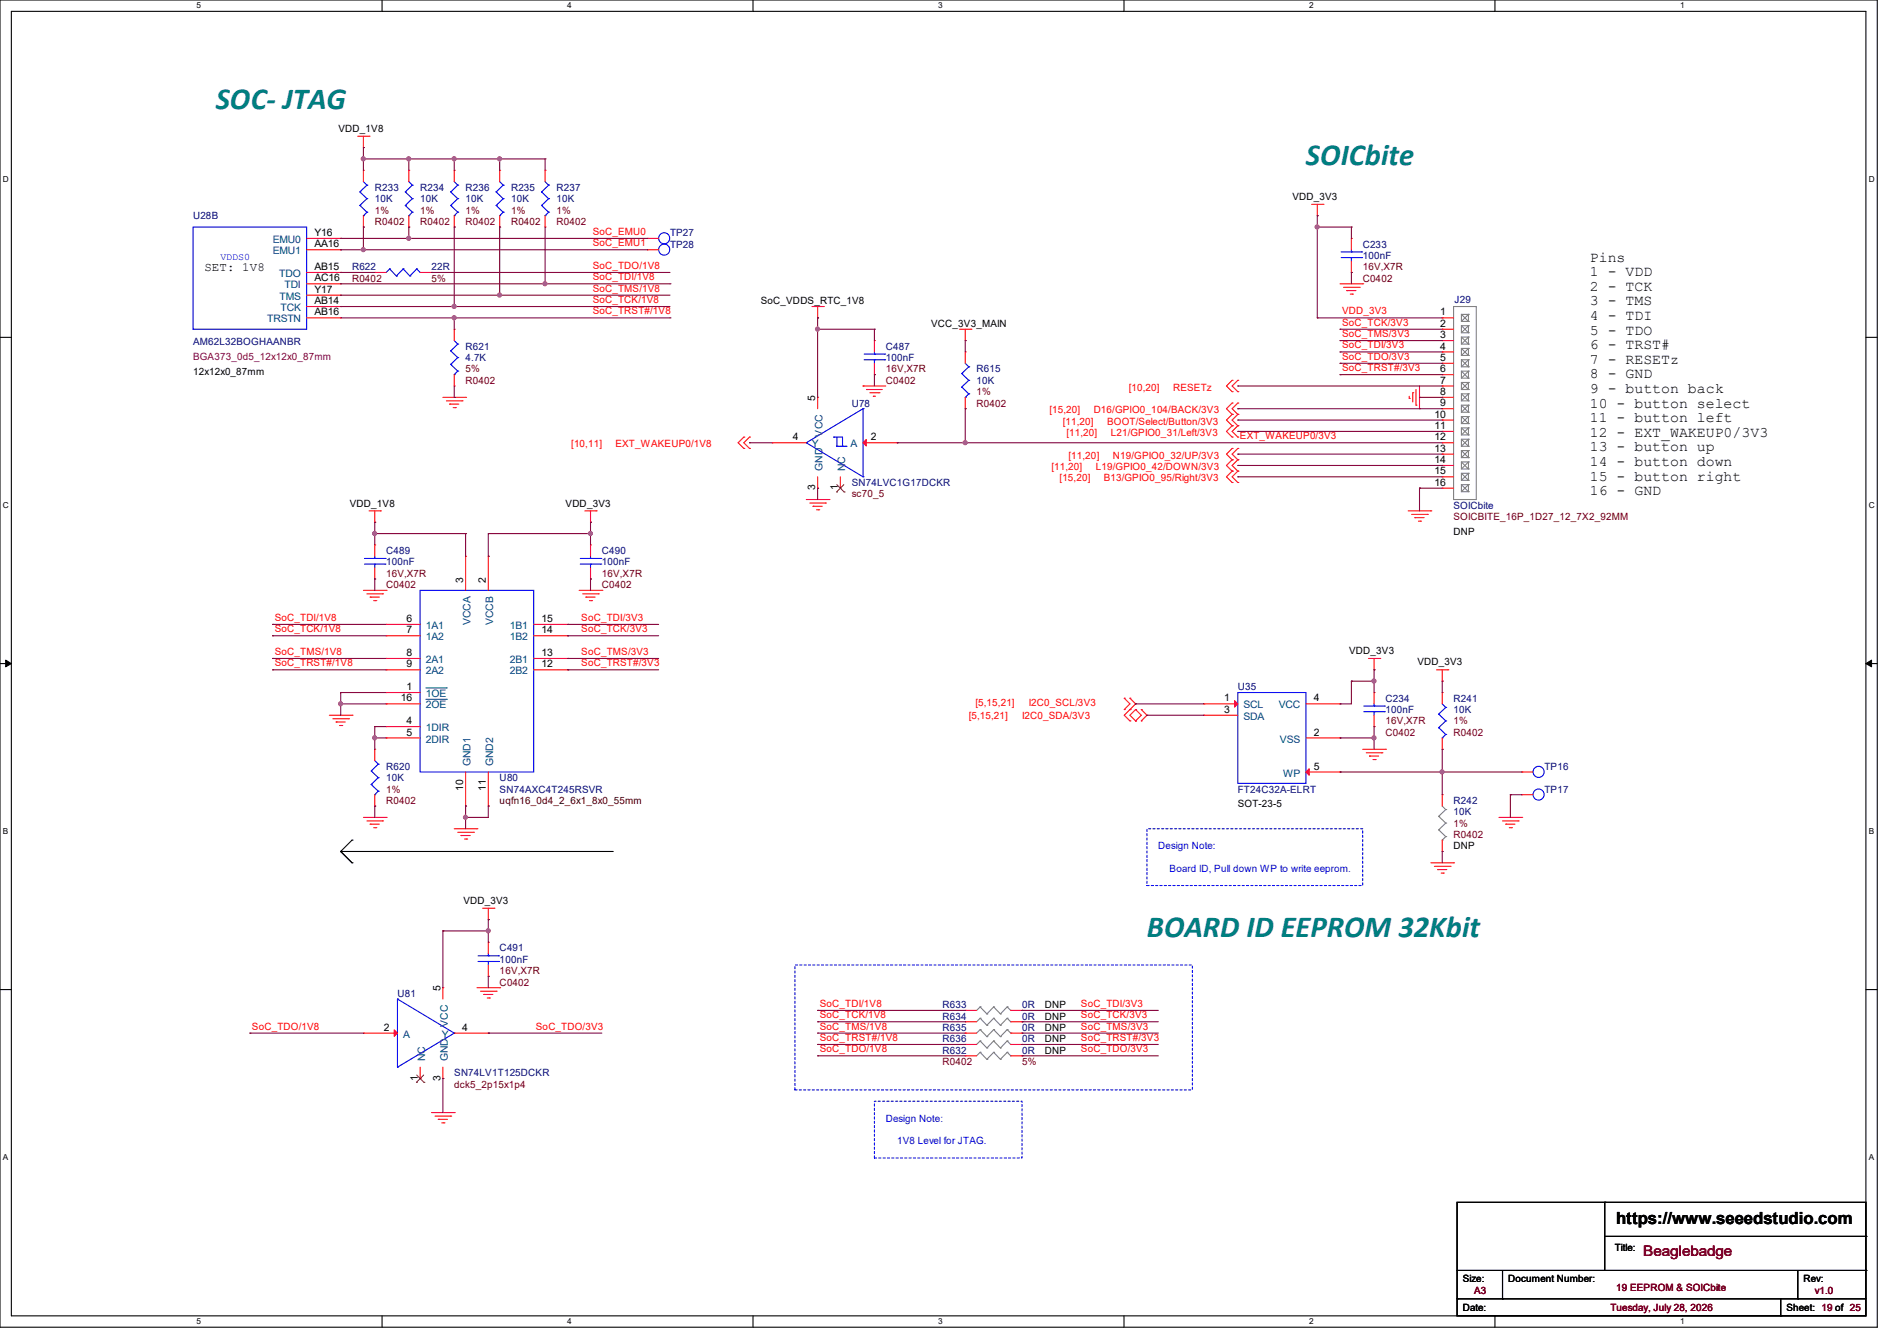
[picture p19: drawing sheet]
<svg xmlns="http://www.w3.org/2000/svg" width="297mm" height="210mm" viewBox="0 0 297 210" stroke-linecap="round" stroke-linejoin="round" font-family="sans-serif">
<defs><g id="words">
<g font-size="4.8" fill="#007f7f">
<text x="33.8" y="17">SOC- JTAG</text>
<text x="204.5" y="25.9">SOICbite</text>
<text x="179.6" y="146.8">BOARD ID EEPROM 32Kbit</text>
</g>
<text font-size="2.6" x="253" y="191.8">https://www.seeedstudio.com</text>
<g font-size="2.3">
<text x="248.9" y="41">Pins</text>
<text x="248.9" y="43.3">1 - VDD</text>
<text x="248.9" y="45.5">2 - TCK</text>
<text x="248.9" y="47.8">3 - TMS</text>
<text x="248.9" y="50.1">4 - TDI</text>
<text x="248.9" y="52.4">5 - TDO</text>
<text x="248.9" y="54.7">6 - TRST#</text>
<text x="248.9" y="57">7 - RESETz</text>
<text x="248.9" y="59.3">8 - GND</text>
<text x="248.9" y="61.6">9 - button back</text>
<text x="248.9" y="63.8">10 - button select</text>
<text x="248.9" y="66.1">11 - button left</text>
<text x="248.9" y="68.4">12 - EXT_WAKEUP0/3V3</text>
<text x="248.9" y="70.7">13 - button up</text>
<text x="248.9" y="73">14 - button down</text>
<text x="248.9" y="75.3">15 - button right</text>
<text x="248.9" y="77.6">16 - GND</text>
</g>
<text font-size="2.3" fill="#7f0000" x="257.3" y="196.8">Beaglebadge</text>
<text font-size="1.9" x="32" y="42.4">SET: 1V8</text>
<g font-size="1.6">
<text x="53" y="20.7">VDD_1V8</text>
<text x="202.4" y="31.3">VDD_3V3</text>
<text x="49.2" y="37">Y16</text>
<text x="49.2" y="38.7">AA16</text>
<text x="49.2" y="42.3">AB15</text>
<text x="49.2" y="44.1">AC16</text>
<text x="49.2" y="45.8">Y17</text>
<text x="49.2" y="47.6">AB14</text>
<text x="119.1" y="47.7">SoC_VDDS_RTC_1V8</text>
<text x="49.2" y="49.4">AB16</text>
<text x="145.8" y="51.2">VCC_3V3_MAIN</text>
<text x="225.5" y="49.4">1</text>
<text x="225.5" y="51.2">2</text>
<text x="225.5" y="53">3</text>
<text x="30.2" y="58.7">12x12x0_87mm</text>
<text x="225.5" y="54.7">4</text>
<text x="225.5" y="56.5">5</text>
<text x="225.5" y="58.3">6</text>
<text x="127.6" y="62.8" transform="rotate(-90 127.6 62.8)">5</text>
<text x="224.6" y="65.4">10</text>
<text x="225.5" y="60.1">7</text>
<text x="225.5" y="61.8">8</text>
<text x="225.5" y="63.6">9</text>
<text x="124.1" y="69">4</text>
<text x="136.4" y="69">2</text>
<text x="224.6" y="67.2">11</text>
<text x="224.6" y="69">12</text>
<text x="224.6" y="70.7">13</text>
<text x="127.6" y="76.8" transform="rotate(-90 127.6 76.8)">3</text>
<text x="131.2" y="76.8" transform="rotate(-90 131.2 76.8)">1</text>
<text x="224.6" y="72.5">14</text>
<text x="224.6" y="74.3">15</text>
<text x="224.6" y="76.1">16</text>
<text x="54.8" y="79.3">VDD_1V8</text>
<text x="88.6" y="79.3">VDD_3V3</text>
<text x="227.6" y="83.8">DNP</text>
<text x="72.5" y="91.2" transform="rotate(-90 72.5 91.2)">3</text>
<text x="76.1" y="91.2" transform="rotate(-90 76.1 91.2)">2</text>
<text x="63.7" y="97.4">6</text>
<text x="63.7" y="99.2">7</text>
<text x="84.8" y="97.4">15</text>
<text x="84.8" y="99.2">14</text>
<text x="63.7" y="102.7">8</text>
<text x="63.7" y="104.5">9</text>
<text x="84.8" y="102.7">13</text>
<text x="84.8" y="104.5">12</text>
<text x="211.2" y="102.4">VDD_3V3</text>
<text x="221.9" y="104.2">VDD_3V3</text>
<text x="62.8" y="109.9">16</text>
<text x="63.7" y="113.4">4</text>
<text x="63.7" y="108.1">1</text>
<text x="191.7" y="109.9">1</text>
<text x="191.7" y="111.6">3</text>
<text x="205.7" y="109.9">4</text>
<text x="63.7" y="115.2">5</text>
<text x="205.7" y="115.2">2</text>
<text x="72.5" y="123.9" transform="rotate(-90 72.5 123.9)">10</text>
<text x="76.1" y="123.9" transform="rotate(-90 76.1 123.9)">11</text>
<text x="205.7" y="120.5">5</text>
<text x="193.8" y="126.4">SOT-23-5</text>
<text x="227.6" y="133">DNP</text>
<text x="72.6" y="141.6">VDD_3V3</text>
<text x="69" y="155.2" transform="rotate(-90 69 155.2)">5</text>
<text x="60.1" y="161.4">2</text>
<text x="72.3" y="161.4">4</text>
<text x="163.6" y="157.9">DNP</text>
<text x="163.6" y="159.7">DNP</text>
<text x="163.6" y="161.5">DNP</text>
<text x="163.6" y="163.2">DNP</text>
<text x="163.6" y="165">DNP</text>
<text x="65.4" y="169.2" transform="rotate(-90 65.4 169.2)">1</text>
<text x="69" y="169.2" transform="rotate(-90 69 169.2)">3</text>
<text x="252.8" y="196">Title:</text>
<text x="229" y="200.7">Size:</text>
<text x="236.1" y="200.7">Document Number:</text>
<text x="282.4" y="200.7">Rev:</text>
<text x="229" y="205.4">Date:</text>
<text x="279.7" y="205.4">Sheet: 19 of 25</text>
</g>
<g font-size="1.6" fill="#00007f">
<text x="58.7" y="29.9">R233</text>
<text x="65.8" y="29.9">R234</text>
<text x="72.9" y="29.9">R236</text>
<text x="80" y="29.9">R235</text>
<text x="87.1" y="29.9">R237</text>
<text x="30.2" y="34.3">U28B</text>
<text x="58.7" y="31.7">10K</text>
<text x="65.8" y="31.7">10K</text>
<text x="72.9" y="31.7">10K</text>
<text x="80" y="31.7">10K</text>
<text x="87.1" y="31.7">10K</text>
<text x="104.9" y="37">TP27</text>
<text x="104.9" y="38.8">TP28</text>
<text x="213.4" y="38.8">C233</text>
<text x="213.4" y="40.6">100nF</text>
<text x="55.1" y="42.3">R622</text>
<text x="67.6" y="42.3">22R</text>
<text x="227.8" y="47.5">J29</text>
<text x="30.2" y="54.1">AM62L32BOGHAANBR</text>
<text x="72.9" y="54.8">R621</text>
<text x="72.9" y="56.6">4.7K</text>
<text x="138.7" y="54.8">C487</text>
<text x="138.7" y="56.6">100nF</text>
<text x="152.9" y="58.3">R615</text>
<text x="133.3" y="63.7">U78</text>
<text x="152.9" y="60.1">10K</text>
<text x="133.3" y="76.1">SN74LVC1G17DCKR</text>
<text x="227.6" y="79.7">SOICbite</text>
<text x="60.5" y="86.8">C489</text>
<text x="60.5" y="88.6">100nF</text>
<text x="94.2" y="86.8">C490</text>
<text x="94.2" y="88.6">100nF</text>
<text x="193.8" y="108.1">U35</text>
<text x="216.9" y="109.9">C234</text>
<text x="216.9" y="111.7">100nF</text>
<text x="227.6" y="109.9">R241</text>
<text x="227.6" y="111.7">10K</text>
<text x="60.5" y="120.6">R620</text>
<text x="60.5" y="122.3">10K</text>
<text x="78.2" y="122.3">U80</text>
<text x="78.2" y="124.1">SN74AXC4T245RSVR</text>
<text x="193.8" y="124.1">FT24C32A-ELRT</text>
<text x="227.6" y="125.9">R242</text>
<text x="241.8" y="120.6">TP16</text>
<text x="241.8" y="124.1">TP17</text>
<text x="227.6" y="127.7">10K</text>
<text x="78.2" y="149">C491</text>
<text x="78.2" y="150.8">100nF</text>
<text x="62.2" y="156.1">U81</text>
<text x="147.6" y="157.9">R633</text>
<text x="147.6" y="159.7">R634</text>
<text x="147.6" y="161.5">R635</text>
<text x="160" y="157.9">0R</text>
<text x="160" y="159.7">0R</text>
<text x="160" y="161.5">0R</text>
<text x="147.6" y="163.2">R636</text>
<text x="147.6" y="165">R632</text>
<text x="160" y="163.2">0R</text>
<text x="160" y="165">0R</text>
<text x="71.1" y="168.6">SN74LV1T125DCKR</text>
</g>
<g font-size="1.6" fill="#7f0000">
<text x="58.7" y="33.4">1%</text>
<text x="58.7" y="35.2">R0402</text>
<text x="65.8" y="33.4">1%</text>
<text x="65.8" y="35.2">R0402</text>
<text x="72.9" y="33.4">1%</text>
<text x="72.9" y="35.2">R0402</text>
<text x="80" y="33.4">1%</text>
<text x="80" y="35.2">R0402</text>
<text x="87.1" y="33.4">1%</text>
<text x="87.1" y="35.2">R0402</text>
<text x="55.1" y="44.1">R0402</text>
<text x="67.6" y="44.1">5%</text>
<text x="213.4" y="44.1">C0402</text>
<text x="213.4" y="42.3">16V,X7R</text>
<text x="72.9" y="58.3">5%</text>
<text x="138.7" y="58.3">16V,X7R</text>
<text x="72.9" y="60.1">R0402</text>
<text x="138.7" y="60.1">C0402</text>
<text x="152.9" y="61.9">1%</text>
<text x="152.9" y="63.7">R0402</text>
<text x="133.3" y="77.9">sc70_5</text>
<text x="227.6" y="81.4">SOICBITE_16P_1D27_12_7X2_92MM</text>
<text x="60.5" y="92.1">C0402</text>
<text x="60.5" y="90.3">16V,X7R</text>
<text x="94.2" y="92.1">C0402</text>
<text x="94.2" y="90.3">16V,X7R</text>
<text x="216.9" y="113.5">16V,X7R</text>
<text x="227.6" y="113.5">1%</text>
<text x="216.9" y="115.2">C0402</text>
<text x="227.6" y="115.2">R0402</text>
<text x="60.5" y="124.1">1%</text>
<text x="60.5" y="125.9">R0402</text>
<text x="227.6" y="129.5">1%</text>
<text x="227.6" y="131.2">R0402</text>
<text x="78.2" y="154.3">C0402</text>
<text x="78.2" y="152.6">16V,X7R</text>
<text x="147.6" y="166.8">R0402</text>
<text x="160" y="166.8">5%</text>
<text x="71.1" y="170.3">dck5_2p15x1p4</text>
<text x="230.8" y="202.7">A3</text>
<text x="253" y="202.2">19 EEPROM &amp; SOICbite</text>
<text x="284.1" y="202.7">v1.0</text>
<text x="252.1" y="205.4">Tuesday, July 28, 2026</text>
</g>
<g font-size="1.6" fill="#00f">
<text x="34.5" y="40.7">VDDS0</text>
<text x="181.4" y="133">Design Note:</text>
<text x="183.1" y="136.6">Board ID, Pull down WP to write eeprom.</text>
<text x="138.7" y="175.7">Design Note:</text>
<text x="140.5" y="179.2">1V8 Level for JTAG.</text>
</g>
<g font-size="1.6" fill="#003f7f">
<text x="42.7" y="38.1">EMU0</text>
<text x="42.7" y="39.8">EMU1</text>
<text x="43.7" y="43.4">TDO</text>
<text x="43.8" y="46.9">TMS</text>
<text x="44.5" y="45.2">TDI</text>
<text x="41.8" y="50.5">TRSTN</text>
<text x="43.9" y="48.7">TCK</text>
<text x="127.1" y="70.1">Y</text>
<text x="128.8" y="68.4" transform="rotate(-90 128.8 68.4)">VCC</text>
<text x="133.2" y="70.1">A</text>
<text x="128.8" y="73.8" transform="rotate(-90 128.8 73.8)">GND</text>
<text x="132.3" y="73.8" transform="rotate(-90 132.3 73.8)">NC</text>
<text x="66.7" y="98.5">1A1</text>
<text x="66.7" y="100.3">1A2</text>
<text x="73.7" y="97.9" transform="rotate(-90 73.7 97.9)">VCCA</text>
<text x="77.2" y="97.9" transform="rotate(-90 77.2 97.9)">VCCB</text>
<text x="79.8" y="98.5">1B1</text>
<text x="79.8" y="100.3">1B2</text>
<text x="66.7" y="103.8">2A1</text>
<text x="66.7" y="105.6">2A2</text>
<text x="79.8" y="103.8">2B1</text>
<text x="79.8" y="105.6">2B2</text>
<text x="66.7" y="109.2">1OE</text>
<text x="66.7" y="111">2OE</text>
<text x="194.7" y="111">SCL</text>
<text x="194.7" y="112.7">SDA</text>
<text x="200.2" y="111">VCC</text>
<text x="66.7" y="114.5">1DIR</text>
<text x="66.7" y="116.3">2DIR</text>
<text x="200.4" y="116.3">VSS</text>
<text x="73.7" y="120" transform="rotate(-90 73.7 120)">GND1</text>
<text x="77.2" y="120" transform="rotate(-90 77.2 120)">GND2</text>
<text x="200.9" y="121.6">WP</text>
<text x="70.1" y="160.8" transform="rotate(-90 70.1 160.8)">VCC</text>
<text x="63.1" y="162.5">A</text>
<text x="66.5" y="166.2" transform="rotate(-90 66.5 166.2)">NC</text>
<text x="69.2" y="162.5">Y</text>
<text x="70.1" y="166.2" transform="rotate(-90 70.1 166.2)">GND</text>
</g>
<g font-size="1.6" fill="#f00">
<text x="92.8" y="36.8">SoC_EMU0</text>
<text x="92.8" y="38.6">SoC_EMU1</text>
<text x="92.8" y="42.1">SoC_TDO/1V8</text>
<text x="92.8" y="47.5">SoC_TCK/1V8</text>
<text x="92.8" y="45.7">SoC_TMS/1V8</text>
<text x="92.8" y="43.9">SoC_TDI/1V8</text>
<text x="92.8" y="49.2">SoC_TRST#/1V8</text>
<text x="210.1" y="49.2">VDD_3V3</text>
<text x="210.1" y="51">SoC_TCK/3V3</text>
<text x="210.1" y="52.8">SoC_TMS/3V3</text>
<text x="210.1" y="54.6">SoC_TDI/3V3</text>
<text x="210.1" y="56.3">SoC_TDO/3V3</text>
<text x="210.1" y="58.1">SoC_TRST#/3V3</text>
<text x="164.3" y="64.7">[15,20]</text>
<text x="171.2" y="64.7">D16/GPIO0_104/BACK/3V3</text>
<text x="176.7" y="61.2">[10,20]</text>
<text x="183.7" y="61.2">RESETz</text>
<text x="89.5" y="70.1">[10,11]</text>
<text x="96.3" y="70.1">EXT_WAKEUP0/1V8</text>
<text x="166.4" y="66.5">[11,20]</text>
<text x="167" y="68.3">[11,20]</text>
<text x="167.3" y="71.8">[11,20]</text>
<text x="173.4" y="66.5">BOOT/Select/Button/3V3</text>
<text x="173.9" y="68.3">L21/GPIO0_31/Left/3V3</text>
<text x="174.2" y="71.8">N19/GPIO0_32/UP/3V3</text>
<text x="194.1" y="68.8">EXT_WAKEUP0/3V3</text>
<text x="164.6" y="73.6">[11,20]</text>
<text x="165.9" y="75.4">[15,20]</text>
<text x="171.6" y="73.6">L19/GPIO0_42/DOWN/3V3</text>
<text x="172.8" y="75.4">B13/GPIO0_95/Right/3V3</text>
<text x="43" y="97.2">SoC_TDI/1V8</text>
<text x="43" y="99">SoC_TCK/1V8</text>
<text x="91" y="97.2">SoC_TDI/3V3</text>
<text x="91" y="99">SoC_TCK/3V3</text>
<text x="43" y="102.6">SoC_TMS/1V8</text>
<text x="43" y="104.3">SoC_TRST#/1V8</text>
<text x="91" y="102.6">SoC_TMS/3V3</text>
<text x="91" y="104.3">SoC_TRST#/3V3</text>
<text x="151.7" y="112.6">[5,15,21]</text>
<text x="152.7" y="110.6">[5,15,21]</text>
<text x="160" y="112.6">I2C0_SDA/3V3</text>
<text x="161.1" y="110.6">I2C0_SCL/3V3</text>
<text x="39.5" y="161.2">SoC_TDO/1V8</text>
<text x="83.9" y="161.2">SoC_TDO/3V3</text>
<text x="128.4" y="157.7">SoC_TDI/1V8</text>
<text x="128.4" y="159.5">SoC_TCK/1V8</text>
<text x="128.4" y="161.2">SoC_TMS/1V8</text>
<text x="169.2" y="157.7">SoC_TDI/3V3</text>
<text x="169.2" y="159.5">SoC_TCK/3V3</text>
<text x="169.2" y="161.2">SoC_TMS/3V3</text>
<text x="128.4" y="163">SoC_TRST#/1V8</text>
<text x="128.4" y="164.8">SoC_TDO/1V8</text>
<text x="169.2" y="163">SoC_TRST#/3V3</text>
<text x="169.2" y="164.8">SoC_TDO/3V3</text>
</g>
<text font-size="1.6" fill="#7f003f" x="30.2" y="56.4">BGA373_0d5_12x12x0_87mm</text>
<text font-size="1.6" fill="#3f0000" x="78.2" y="125.9">uqfn16_0d4_2_6x1_8x0_55mm</text>
<g font-size="1.3">
<text x="30.8" y="1.3">5</text>
<text x="88.8" y="1.3">4</text>
<text x="146.9" y="1.3">3</text>
<text x="205" y="1.3">2</text>
<text x="263.1" y="1.3">1</text>
<text x=".5" y="28.4">D</text>
<text x="292.6" y="28.4">D</text>
<text x=".5" y="79.5">C</text>
<text x="292.6" y="79.5">C</text>
<text x=".5" y="130.6">B</text>
<text x="292.6" y="130.6">B</text>
<text x=".5" y="181.7">A</text>
<text x="292.6" y="181.7">A</text>
<text x="30.8" y="207.4">5</text>
<text x="88.8" y="207.4">4</text>
<text x="146.9" y="207.4">3</text>
<text x="205" y="207.4">2</text>
<text x="263.1" y="207.4">1</text>
</g>
</g></defs>
<path d="M0 0h293.9v207.9h-293.9zM1.8 1.8h290.3v204.3h-290.3z" fill="none" stroke="#000" stroke-width=".17"/>
<g fill="#fff">
<path d="M30.8 .2h.7v1.4h-.7z"/>
<path d="M30.8 206.2h.7v1.4h-.7z"/>
</g>
<path d="M59.8 0v1.8M59.8 206.1v1.8" fill="none" stroke="#000" stroke-width=".17"/>
<g fill="#fff">
<path d="M88.8 .2h.7v1.4h-.7z"/>
<path d="M88.8 206.2h.7v1.4h-.7z"/>
</g>
<path d="M117.9 0v1.8M117.9 206.1v1.8" fill="none" stroke="#000" stroke-width=".17"/>
<g fill="#fff">
<path d="M146.9 .2h.7v1.4h-.7z"/>
<path d="M146.9 206.2h.7v1.4h-.7z"/>
</g>
<path d="M176 0v1.8M176 206.1v1.8" fill="none" stroke="#000" stroke-width=".17"/>
<g fill="#fff">
<path d="M205 .2h.7v1.4h-.7z"/>
<path d="M205 206.2h.7v1.4h-.7z"/>
</g>
<path d="M234.1 0v1.8M234.1 206.1v1.8" fill="none" stroke="#000" stroke-width=".17"/>
<g fill="#fff">
<path d="M263.1 .2h.6v1.4h-.6z"/>
<path d="M263.1 206.2h.6v1.4h-.6z"/>
<path d="M.5 27.3h.9v1.4h-.9z"/>
<path d="M292.6 27.3h.9v1.4h-.9z"/>
<path d="M.5 78.4h.9v1.4h-.9z"/>
<path d="M292.6 78.4h.9v1.4h-.9z"/>
</g>
<path d="M0 52.8h1.8M292.1 52.8h1.8" fill="none" stroke="#000" stroke-width=".17"/>
<g fill="#fff">
<path d="M.5 129.5h.8v1.4h-.8z"/>
<path d="M292.6 129.5h.8v1.4h-.8z"/>
</g>
<path d="M0 103.9h1.8M292.1 103.9h1.8" fill="none" stroke="#000" stroke-width=".17"/>
<path d="M.9 103.4l.9 .5-.9 .5zM292.1 103.9l.9-.5v1z" fill="#000" stroke="#000" stroke-width=".16"/>
<g fill="#fff">
<path d="M.5 180.5h.8v1.4h-.8z"/>
<path d="M292.6 180.5h.8v1.4h-.8z"/>
</g>
<g fill="none" stroke="#000" stroke-width=".17">
<path d="M53.3 133.4h.1M53.3 133.4h42.7M53.3 133.4l1.8 1.7M55.1 131.6h.1M55.1 135.1h.1M55.1 131.6l-1.8 1.8M0 155h1.8M292.1 155h1.8M228.1 188.3h64v17.8h-64zM228.1 199h64M235.2 199v4.4M251.2 188.3h.1"/>
<path d="M251.2 188.3v10.7M251.2 193.6h40.9M281.5 199v4.4M292.1 199h.1M292.1 193.6h.1M228.1 203.4h.1M228.1 203.4h64M235.2 203.4h.1M278.8 206.1h.1M278.8 203.4v2.7M281.5 203.4h.1"/>
</g>
<path d="M179.6 129.8h33.8v8.9h-33.8zM124.5 151.1h62.2v19.6h-62.2zM136.9 172.5h23.1v8.9h-23.1z" fill="none" stroke="#00f" stroke-width=".17" stroke-dasharray=".3 .3"/>
<g fill="none" stroke="#f00" stroke-width=".17">
<path d="M48 37.3h5.3M48 39.1h5.3M53.3 37.3h.1M53.3 39.1h.1M56 21.3h1.8M56.9 23.1h.1M56.9 26.7h.1M56.9 35.6h.1M56.9 21.3v1.8M56.9 26.7v1.7M56.9 33.8v1.8M57.8 21.3h.1"/>
<path d="M64 26.7h.1M64 35.6h.1M64 26.7v1.7M64 33.8v1.8M71.1 26.7h.1M71.1 35.6h.1M71.1 26.7v1.7M71.1 33.8v1.8M78.2 26.7h.1M78.2 35.6h.1M78.2 26.7v1.7M78.2 33.8v1.8"/>
<path d="M85.3 26.7h.1M85.3 35.6h.1M85.3 26.7v1.7M85.3 33.8v1.8M101.3 37.3h.1M101.3 39.1h.1M101.3 37.3h1.8M101.3 39.1h1.8M205.4 32h1.7M206.2 33.8h.1M206.2 32v1.8M207.1 32h.1"/>
<path d="M211.6 37.3h.1M211.6 37.3v1.8M48 44.4h5.3M48 48h5.3M48 42.7h5.3M48 46.2h5.3M48 49.8h5.3M53.3 42.7h.1M53.3 44.4h.1M53.3 46.2h.1M53.3 48h.1M53.3 49.8h.1"/>
<path d="M58.7 42.7h.1M58.7 42.7h1.8M65.8 42.7h1.8M67.6 42.7h.1M71.1 51.6h.1M71.1 51.6v1.7M71.1 58.7v1.8M127.1 48h1.8M128 49.8h.1M128 48v1.8M128.9 48h.1M136.9 53.3h.1"/>
<path d="M136.9 58.7h.1M136.9 53.3v1.8M136.9 56.9v1.8M150.2 51.6h1.8M151.1 53.3h.1M151.1 55.1h.1M151.1 51.6v1.7M151.1 55.1v1.8M152 51.6h.1M192.9 59.6h.1M192.9 59.6l-.9 .9 .9 .8M193.8 59.6h.1"/>
<path d="M193.8 59.6l-.9 .9 .9 .8M209.8 44.4h3.6M210.4 45h2.4M210.9 45.5h.1M210.9 45.5h1.4M211.4 46.1h.4M211.6 42.7h.1M211.6 40.9v1.8M211.8 46.1h.1M212.8 45h.1M213.4 44.4h.1M225.8 49.8h.1"/>
<path d="M225.8 51.6h.1M225.8 53.3h.1M225.8 55.1h.1M225.8 56.9h.1M225.8 58.7h.1M225.8 51.6h1.8M225.8 49.8h1.8M225.8 53.3h1.8M225.8 55.1h1.8M225.8 56.9h1.8M225.8 58.7h1.8M69.3 62.2h3.6"/>
<path d="M69.9 62.8h2.4M70.4 63.3h.1M70.4 63.3h1.4M71 63.8h.3M71.1 60.5h.1M71.3 63.8h.1M72.3 62.8h.1M72.9 62.2h.1M116.5 68.5h.1M116.5 70.2h.1M116.5 68.5l-.9 .8 .9 .9M117.3 68.5h.1"/>
<path d="M117.3 70.2h.1M117.3 68.5l-.8 .8 .8 .9M120.9 69.3h.1M120.9 69.3h5.3M126.2 78.2h3.6M126.8 78.8h2.4M127.3 79.3h.1M127.3 79.3h1.4M127.8 79.8h.4M128 76.5h.1M128 62.2h.1M128 62.2v1.8"/>
<path d="M128 74.7v1.8M128.2 79.8h.1M129.2 78.8h.1M129.8 78.2h.1M131.6 76.5h.1M131.6 74.7v1.8M135.1 60.5h.1M135.1 60.5h3.6M135.1 69.3h5.4M135.7 61h.1M135.7 61h2.4M136.2 61.5h1.4"/>
<path d="M136.7 62.1h.1M136.7 62.1h.4M137.6 61.5h.1M140.5 69.3h.1M151.1 64h.1M151.1 62.2v1.8M192.9 61.3h.1M192.9 63.1h.1M192.9 64.9h.1M192.9 66.7h.1M192.9 68.5h.1M192.9 70.2h.1"/>
<path d="M192.9 72h.1M192.9 73.8h.1M192.9 75.6h.1M192.9 63.1l-.9 .9 .9 .9M192.9 64.9l-.9 .9 .9 .9M192.9 66.7l-.9 .9 .9 .9M192.9 70.2l-.9 .9 .9 .9M192.9 72l-.9 .9 .9 .9M192.9 73.8l-.9 .9 .9 .9M193.8 61.3h.1M193.8 63.1h.1M193.8 64.9h.1"/>
<path d="M193.8 66.7h.1M193.8 68.5h.1M193.8 70.2h.1M193.8 72h.1M193.8 73.8h.1M193.8 75.6h.1M193.8 63.1l-.9 .9 .9 .9M193.8 64.9l-.9 .9 .9 .9M193.8 66.7l-.9 .9 .9 .9M193.8 70.2l-.9 .9 .9 .9M193.8 72l-.9 .9 .9 .9M193.8 73.8l-.9 .9 .9 .9"/>
<path d="M220.6 62.4h.1M220.6 62.1v.3M221.2 61.5h.1M221.2 61.5v1.4M221.7 63.5h.1M221.7 61v2.5M222.3 64h.1M222.3 60.5v3.5M225.8 60.5h.1M225.8 62.2h.1M225.8 64h.1M225.8 65.8h.1"/>
<path d="M225.8 67.6h.1M225.8 69.3h.1M225.8 71.1h.1M225.8 72.9h.1M225.8 74.7h.1M225.8 76.5h.1M225.8 60.5h1.8M225.8 62.2h1.8M225.8 69.3h1.8M225.8 64h1.8M225.8 65.8h1.8M225.8 67.6h1.8"/>
<path d="M225.8 71.1h1.8M225.8 72.9h1.8M225.8 74.7h1.8M225.8 76.5h1.8M56.9 92.5h3.6M57.4 93h2.5M57.8 80h1.8M58 93.5h.1M58 93.5h1.4M58.5 94.1h.3M58.7 81.8h.1M58.7 85.3h.1"/>
<path d="M58.7 90.7h.1M58.7 80v1.8M58.7 85.3v1.8M58.7 88.9v1.8M58.8 94.1h.1M59.6 80h.1M59.9 93h.1M60.5 92.5h.1M60.5 97.8h.1M60.5 99.6h.1M60.5 97.8h5.3M60.5 99.6h5.3"/>
<path d="M72.9 87.1h.1M72.9 87.1v5.4M76.5 87.1h.1M76.5 87.1v5.4M83.6 97.8h5.3M83.6 99.6h5.3M88.9 97.8h.1M88.9 99.6h.1M90.7 92.5h3.5M91.2 93h2.5M91.6 80h1.7M91.7 93.5h.1"/>
<path d="M91.7 93.5h1.5M92.3 94.1h.3M92.5 81.8h.1M92.5 85.3h.1M92.5 90.7h.1M92.5 80v1.8M92.5 85.3v1.8M92.5 88.9v1.8M92.6 94.1h.1M93.3 80h.1M93.7 93h.1M94.2 92.5h.1"/>
<path d="M220.5 80h3.5M221 80.6h2.5M221.5 81.1h.1M221.5 81.1h1.5M222.1 81.6h.3M222.4 81.6h.1M223.5 80.6h.1M224 80h.1M51.6 112h3.5M52.1 112.6h2.5M52.6 113.1h.1M52.6 113.1h1.5"/>
<path d="M53.2 113.6h.3M53.5 113.6h.1M54.6 112.6h.1M55.1 112h.1M58.7 117.3h.1M58.7 117.3v1.8M60.5 113.8h.1M60.5 115.6h.1M60.5 103.1h.1M60.5 104.9h.1M60.5 108.5h.1M60.5 110.2h.1"/>
<path d="M60.5 103.1h5.3M60.5 104.9h5.3M60.5 113.8h5.3M60.5 115.6h5.3M60.5 108.5h5.3M60.5 110.2h5.3M83.6 103.1h5.3M83.6 104.9h5.3M88.9 103.1h.1M88.9 104.9h.1M176 109.3h.1M176 111.1h.1"/>
<path d="M176 109.3l.9 .9-.9 .9M176.9 111.1h.1M176.9 109.3h.1M176.9 112.9h.1M176.9 109.3l.9 .9-1.8 1.8 .9 .9M177.8 112.9h.1M177.8 111.1h.1M177.8 111.1l.9 .9-.9 .9M177.8 111.1l-.9 .9 .9 .9M178.7 111.1h.1M178.7 112.9h.1M178.7 111.1l.9 .9-.9 .9"/>
<path d="M188.5 110.2h.1M188.5 112h.1M188.5 112h5.3M188.5 110.2h5.3M204.5 115.6h5.3M204.5 110.2h5.3M209.8 110.2h.1M209.8 115.6h.1M213.4 117.3h3.5M213.9 117.9h2.5M214.2 103.1h1.8M214.4 118.4h.1"/>
<path d="M214.4 118.4h1.5M215 119h.3M215.1 104.9h.1M215.1 108.5h.1M215.1 113.8h.1M215.1 103.1v1.8M215.1 108.5v1.7M215.1 112v1.8M215.3 119h.1M216 103.1h.1M216.4 117.9h.1M216.9 117.3h.1"/>
<path d="M224.9 104.9h1.8M225.8 106.7h.1M225.8 108.5h.1M225.8 117.3h.1M225.8 104.9v1.8M225.8 108.5v1.7M225.8 115.6v1.7M226.7 104.9h.1M56.9 128h3.6M57.4 128.6h2.5M58 129.1h.1M58 129.1h1.4"/>
<path d="M58.5 129.6h.3M58.7 126.2h.1M58.7 124.5v1.7M58.8 129.6h.1M59.9 128.6h.1M60.5 128h.1M71.1 129.8h3.6M71.7 130.3h2.4M72.2 130.9h.1M72.2 130.9h1.4M72.7 131.4h.4M72.9 126.2h.1"/>
<path d="M72.9 120.9v5.3M73.1 131.4h.1M74.1 130.3h.1M74.7 129.8h.1M76.5 126.2h.1M76.5 120.9v5.3M204.5 120.9h5.3M209.8 120.9h.1M224 135.1h3.6M224.6 135.7h2.4M225.1 136.2h.1M225.1 136.2h1.4"/>
<path d="M225.6 136.7h.4M225.8 124.5h.1M225.8 133.4h.1M225.8 124.5v1.7M225.8 131.6v1.8M226 136.7h.1M227 135.7h.1M227.6 135.1h.1M234.7 128h3.6M235.2 128.6h2.5M235.8 129.1h.1M235.8 129.1h1.4"/>
<path d="M236.3 129.6h.3M236.6 129.6h.1M237.7 128.6h.1M238.3 128h.1M238.3 120.9h.1M238.3 124.5h.1M238.3 120.9h1.7M238.3 124.5h1.7M69.3 154.7h.1M69.3 154.7v1.8M74.7 154.7h3.5M75.2 155.2h2.5"/>
<path d="M75.6 142.2h1.7M75.7 155.7h.1M75.7 155.7h1.5M76.3 156.3h.3M76.5 144h.1M76.5 147.6h.1M76.5 152.9h.1M76.5 142.2v1.8M76.5 147.6v1.8M76.5 151.1v1.8M76.6 156.3h.1M77.3 142.2h.1"/>
<path d="M77.7 155.2h.1M78.2 154.7h.1M151.1 158.2h.1M151.1 158.2h1.8M158.2 158.2h1.8M160 158.2h.1M56.9 161.8h.1M56.9 161.8h5.3M65.8 168.9h.1M65.8 167.1v1.8M67.6 174.2h3.5M68.1 174.8h2.5"/>
<path d="M68.6 175.3h.1M68.6 175.3h1.5M69.2 175.9h.3M69.3 168.9h.1M69.3 167.1v1.8M69.5 175.9h.1M70.6 174.8h.1M71.1 174.2h.1M71.1 161.8h5.4M76.5 161.8h.1M151.1 163.6h.1M151.1 165.4h.1"/>
<path d="M151.1 160h.1M151.1 161.8h.1M151.1 163.6h1.8M151.1 161.8h1.8M151.1 165.4h1.8M151.1 160h1.8M158.2 163.6h1.8M158.2 161.8h1.8M158.2 165.4h1.8M158.2 160h1.8M160 163.6h.1M160 165.4h.1"/>
<path d="M160 160h.1M160 161.8h.1"/>
</g>
<g fill="none" stroke="#00f" stroke-width=".17">
<path d="M30.2 35.6h17.8v16h-17.8zM56.3 30.1h.1M56.3 32.2h.1M56.3 30.1l1.1 1M56.3 32.2l1.1 1M56.9 33.8h.1M56.9 28.4l.5 .6M57.4 29h.1M57.4 31.1h.1M57.4 33.2h.1M57.4 29l-1.1 1.1M57.4 31.1l-1.1 1.1"/>
<path d="M57.4 33.2l-.5 .6M63.5 30.1h.1M63.5 32.2h.1M63.5 30.1l1.1 1M63.5 32.2l1.1 1M64 33.8h.1M64 28.4l.6 .6M64.6 29h.1M64.6 31.1h.1M64.6 33.2h.1M64.6 29l-1.1 1.1M64.6 31.1l-1.1 1.1"/>
<path d="M64.6 33.2l-.6 .6M70.6 30.1h.1M70.6 32.2h.1M70.6 30.1l1.1 1M70.6 32.2l1.1 1M71.1 33.8h.1M71.1 28.4l.6 .6M71.7 29h.1M71.7 31.1h.1M71.7 33.2h.1M71.7 29l-1.1 1.1M71.7 31.1l-1.1 1.1"/>
<path d="M71.7 33.2l-.6 .6M77.7 30.1h.1M77.7 32.2h.1M77.7 30.1l1.1 1M77.7 32.2l1.1 1M78.2 33.8h.1M78.2 28.4l.6 .6M78.8 29h.1M78.8 31.1h.1M78.8 33.2h.1M78.8 29l-1.1 1.1M78.8 31.1l-1.1 1.1"/>
<path d="M78.8 33.2l-.6 .6M84.8 30.1h.1M84.8 32.2h.1M84.8 30.1l1.1 1M84.8 32.2l1.1 1M85.3 33.8h.1M85.3 28.4l.6 .6M85.9 29h.1M85.9 31.1h.1M85.9 33.2h.1M85.9 29l-1.1 1.1M85.9 31.1l-1.1 1.1"/>
<path d="M85.9 33.2l-.6 .6M210 39.5h3.2M211.6 39.5h.1M211.6 39.1v.4M213.2 39.5h.1M61 42.1h.1M61 42.1l-.5 .6M61 42.1l1.1 1.1M62.1 43.2h.1M63.1 42.1h.1M63.1 42.1l-1 1.1M63.1 42.1l1.1 1.1"/>
<path d="M64.2 43.2h.1M65.2 42.1h.1M65.2 42.1l-1 1.1M65.2 42.1l.6 .6M65.8 42.7h.1M70.6 54.9h.1M70.6 57.1h.1M70.6 54.9l1.1 1.1M70.6 57.1l1.1 1M71.1 58.7h.1M71.1 53.3l.6 .6M71.7 53.9h.1"/>
<path d="M71.7 56h.1M71.7 58.1h.1M71.7 53.9l-1.1 1M71.7 56l-1.1 1.1M71.7 58.1l-.6 .6M135.3 55.5h3.2M135.3 56.3h3.2M136.9 56.3h.1M136.9 55.5h.1M136.9 55.1v.4M136.9 56.3v.6M138.5 55.5h.1"/>
<path d="M138.5 56.3h.1M150.6 58.5h.1M150.6 58.5l1.1 1.1M151.1 56.9l.6 .5M151.7 57.4h.1M151.7 59.6h.1M151.7 57.4l-1.1 1.1M151.7 59.6l-1.1 1M210 40.3h3.2M211.6 40.3h.1M211.6 40.3v.6M213.2 40.3h.1"/>
<path d="M126.2 69.3h.1M126.2 69.3l8.9 5.4M130.5 68.5h.1M130.5 68.5h1.4v1.4M131 69.9h.1M131 68.5v1.4M131 69.9h1.5M131.9 69.9h.1M132.5 69.9h.1M135.1 64h.1M135.1 74.7h.1M135.1 64l-8.9 5.3"/>
<path d="M135.1 64v10.7M150.6 60.6h.1M150.6 60.6l1.1 1.1M151.1 62.2h.1M151.7 61.7h.1M151.7 61.7l-.6 .5M57.1 87.5h3.2M57.1 88.3h3.2M58.7 88.3h.1M58.7 87.5h.1M58.7 87.1v.4M58.7 88.3v.6"/>
<path d="M60.3 87.5h.1M60.3 88.3h.1M65.8 92.5h17.8v28.4h-17.8zM90.8 87.5h3.3M90.8 88.3h3.3M92.5 88.3h.1M92.5 87.5h.1M92.5 87.1v.4M92.5 88.3v.6M94.1 87.5h.1M94.1 88.3h.1M58.7 119.1l.5 .6"/>
<path d="M59.2 119.7h.1M59.2 119.7l-1.1 1M193.8 108.5h10.7v14.2h-10.7zM213.5 110.6h3.2M213.5 111.5h3.2M215.1 111.5h.1M215.1 110.6h.1M215.1 110.2v.4M215.1 111.5v.5M216.7 110.6h.1M216.7 111.5h.1M225.3 111.8h.1"/>
<path d="M225.3 114h.1M225.3 111.8l1.1 1.1M225.3 114l1.1 1M225.8 115.6h.1M225.8 110.2l.6 .6M226.4 110.8h.1M226.4 112.9h.1M226.4 115h.1M226.4 110.8l-1.1 1M226.4 112.9l-1.1 1.1M226.4 115l-.6 .6M58.1 120.7h.1"/>
<path d="M58.1 122.9h.1M58.1 120.7l1.1 1.1M58.1 122.9l1.1 1M58.7 124.5h.1M59.2 121.8h.1M59.2 123.9h.1M59.2 121.8l-1.1 1.1M59.2 123.9l-.5 .6M62.2 156.5h.1M62.2 156.5l8.9 5.3M62.2 156.5v10.6M74.8 149.7h3.3"/>
<path d="M74.8 150.6h3.3M76.5 150.6h.1M76.5 149.7h.1M76.5 149.4v.3M76.5 150.6v.5M78.1 149.7h.1M78.1 150.6h.1M62.2 167.1h.1M71.1 161.8h.1M71.1 161.8l-8.9 5.3"/>
<circle cx="104" cy="37.3" r=".87"/>
<circle cx="104" cy="39.1" r=".87"/>
<circle cx="240.9" cy="120.9" r=".87"/>
<circle cx="240.9" cy="124.4" r=".87"/>
</g>
<g fill="none" stroke="#7f7f7f" stroke-width=".17">
<path d="M227.6 48h3.5v30.2h-3.5zM228.8 49.2h1.1v1.1h-1.1zM228.8 51h1.1v1.1h-1.1zM228.8 52.8h1.1v1.1h-1.1zM228.8 54.6h1.1v1.1h-1.1zM228.8 56.3h1.1v1.1h-1.1zM228.8 58.1h1.1v1.1h-1.1zM228.8 59.9h1.1v1.1h-1.1zM228.8 49.2l1.1 1.1M228.8 51l1.1 1.1M228.8 52.8l1.1 1.1M228.8 54.6l1.1 1.1"/>
<path d="M228.8 56.3l1.1 1.1M228.8 58.1l1.1 1.1M228.8 59.9l1.1 1.1M229.9 49.2h.1M229.9 50.3h.1M229.9 51h.1M229.9 52.1h.1M229.9 52.8h.1M229.9 53.9h.1M229.9 54.6h.1M229.9 55.7h.1M229.9 56.3h.1"/>
<path d="M229.9 57.4h.1M229.9 58.1h.1M229.9 59.2h.1M229.9 59.9h.1M229.9 49.2l-1.1 1.1M229.9 51l-1.1 1.1M229.9 52.8l-1.1 1.1M229.9 54.6l-1.1 1.1M229.9 56.3l-1.1 1.1M229.9 58.1l-1.1 1.1M229.9 59.9l-1.1 1.1M228.8 61.7h1.1v1.1h-1.1z"/>
<path d="M228.8 67h1.1v1.1h-1.1zM228.8 63.5h1.1v1.1h-1.1zM228.8 65.2h1.1v1.1h-1.1zM228.8 68.8h1.1v1.1h-1.1zM228.8 70.6h1.1v1.1h-1.1zM228.8 72.3h1.1v1.1h-1.1zM228.8 74.1h1.1v1.1h-1.1zM228.8 75.9h1.1v1.1h-1.1zM228.8 65.2l1.1 1.1M228.8 63.5l1.1 1.1M228.8 68.8l1.1 1.1M228.8 61.7l1.1 1.1"/>
<path d="M228.8 67l1.1 1.1M228.8 75.9l1.1 1.1M228.8 74.1l1.1 1.1M228.8 70.6l1.1 1.1M228.8 72.3l1.1 1.1M229.9 65.2h.1M229.9 63.5h.1M229.9 66.3h.1M229.9 64.6h.1M229.9 61h.1M229.9 61.7h.1M229.9 67h.1"/>
<path d="M229.9 69.9h.1M229.9 62.8h.1M229.9 68.1h.1M229.9 68.8h.1M229.9 75.9h.1M229.9 74.1h.1M229.9 77h.1M229.9 70.6h.1M229.9 75.2h.1M229.9 71.7h.1M229.9 72.3h.1M229.9 73.4h.1"/>
<path d="M229.9 65.2l-1.1 1.1M229.9 63.5l-1.1 1.1M229.9 61.7l-1.1 1.1M229.9 67l-1.1 1.1M229.9 68.8l-1.1 1.1M229.9 75.9l-1.1 1.1M229.9 74.1l-1.1 1.1M229.9 70.6l-1.1 1.1M229.9 72.3l-1.1 1.1M225.3 127.8h.1M225.3 130h.1M225.3 127.8l1.1 1.1"/>
<path d="M225.3 130l1.1 1M225.8 131.6h.1M225.8 126.2l.6 .6M226.4 126.8h.1M226.4 128.9h.1M226.4 131h.1M226.4 126.8l-1.1 1M226.4 128.9l-1.1 1.1M226.4 131l-.6 .6M153.5 157.7h.1M153.5 159.5h.1M153.5 157.7l-.6 .5"/>
<path d="M153.5 157.7l1 1.1M153.5 159.5l-.6 .5M153.5 159.5l1 1.1M154.5 158.8h.1M155.6 157.7h.1M155.6 159.5h.1M155.6 157.7l-1.1 1.1M155.6 157.7l1 1.1M155.6 159.5l-1.1 1.1M155.6 159.5l1 1.1M156.6 158.8h.1M157.7 157.7h.1"/>
<path d="M157.7 159.5h.1M157.7 157.7l-1.1 1.1M157.7 157.7l.5 .5M157.7 159.5l-1.1 1.1M157.7 159.5l.5 .5M158.2 158.2h.1M153.5 163h.1M153.5 164.8h.1M153.5 161.2h.1M153.5 163l-.6 .6M153.5 163l1 1.1M153.5 164.8l-.6 .6"/>
<path d="M153.5 164.8l1 1.1M153.5 161.2l-.6 .6M153.5 161.2l1 1.1M154.5 164.1h.1M154.5 165.9h.1M154.5 160.6h.1M154.5 162.3h.1M155.6 163h.1M155.6 164.8h.1M155.6 161.2h.1M155.6 163l-1.1 1.1M155.6 163l1 1.1"/>
<path d="M155.6 164.8l-1.1 1.1M155.6 164.8l1 1.1M155.6 161.2l-1.1 1.1M155.6 161.2l1 1.1M156.6 164.1h.1M156.6 165.9h.1M156.6 160.6h.1M156.6 162.3h.1M157.7 163h.1M157.7 164.8h.1M157.7 161.2h.1M157.7 163l-1.1 1.1"/>
<path d="M157.7 163l.5 .6M157.7 164.8l-1.1 1.1M157.7 164.8l.5 .6M157.7 161.2l-1.1 1.1M157.7 161.2l.5 .6M158.2 163.6h.1M158.2 165.4h.1M158.2 160h.1M158.2 161.8h.1"/>
</g>
<g fill="#f00" stroke="#f00" stroke-width=".17">
<path d="M61.7 161.3l.5 .5-.5 .5z"/>
<path d="M135.1 69.3l.5-.5v1.1z"/>
<path d="M193.3 109.7l.5 .5-.5 .5z"/>
<path d="M204.5 120.9l.5-.5v1z"/>
</g>
<path d="M131 77h.1M131 75.9l1.2 1.1M132.1 75.9l-1.1 1.1M132.2 77h.1M65.2 169.5h.1M65.2 168.4l1.2 1.1M66.3 168.4l-1.1 1.1M66.4 169.5h.1" fill="none" stroke="#7f3f00" stroke-width=".16"/>
<path d="M66.7 107.7h3.2M66.7 109.5h3.2M69.9 107.7h.1M69.9 109.5h.1" fill="none" stroke="#003f7f" stroke-width=".16"/>
<g fill="none" stroke="#7f003f" stroke-width=".17">
<path d="M53.3 37.3h.1M53.3 39.1h.1M53.3 37.3h48M53.3 39.1h48M56.9 23.1h.1M56.9 24.9h.1M56.9 35.6h.1M56.9 39.1h.1M56.9 23.1v3.6M56.9 35.6v3.5M56.9 24.9h28.4M64 24.9h.1"/>
<path d="M64 35.6h.1M64 37.3h.1M64 24.9v1.8M64 35.6v1.7M71.1 24.9h.1M71.1 35.6h.1M71.1 24.9v1.8M71.1 35.6v12.4M78.2 24.9h.1M78.2 35.6h.1M78.2 24.9v1.8M78.2 35.6v10.6"/>
<path d="M85.3 24.9h.1M85.3 24.9v1.8M85.3 35.6v8.8M206.2 33.8h.1M206.2 35.6h.1M206.2 33.8v16M206.2 35.6h5.4M211.6 35.6h.1M211.6 35.6v1.7M53.3 42.7h.1M53.3 49.8h51.6M53.3 42.7h5.4"/>
<path d="M53.3 44.4h51.6M53.3 46.2h51.6M53.3 48h51.6M67.6 42.7h.1M67.6 42.7h37.3M71.1 48h.1M71.1 49.8h.1M71.1 49.8v1.8M78.2 46.2h.1M85.3 44.4h.1M104.9 44.4h.1M104.9 49.8h.1"/>
<path d="M128 49.8h.1M128 51.6h.1M128 51.6h8.9M128 49.8v12.4M136.9 51.6h.1M136.9 58.7h.1M136.9 51.6v1.7M136.9 58.7v1.8M151.1 53.3h.1M151.1 53.3v1.8M206.2 49.8h.1M206.2 49.8h19.6"/>
<path d="M209.8 51.6h.1M209.8 55.1h.1M209.8 53.3h.1M209.8 56.9h.1M209.8 58.7h.1M209.8 51.6h16M209.8 55.1h16M209.8 53.3h16M209.8 56.9h16M209.8 58.7h16M211.6 42.7h.1M211.6 42.7v1.7"/>
<path d="M71.1 62.2h.1M71.1 60.5v1.7M117.3 69.3h.1M117.3 69.3h3.6M128 76.5h.1M128 76.5v1.7M140.5 69.3h.1M140.5 69.3h85.3M151.1 64h.1M151.1 69.3h.1M151.1 64v5.3M193.8 60.5h.1"/>
<path d="M193.8 64h.1M193.8 65.8h.1M193.8 67.6h.1M193.8 71.1h.1M193.8 72.9h.1M193.8 74.7h.1M193.8 60.5h32M193.8 64h32M193.8 65.8h32M193.8 67.6h32M193.8 71.1h32M193.8 72.9h32"/>
<path d="M193.8 74.7h32M222.3 62.2h.1M222.3 76.5h.1M222.3 62.2h3.5M222.3 76.5h3.5M222.3 76.5v3.5M42.7 97.8h.1M42.7 99.6h.1M42.7 97.8h17.8M42.7 99.6h17.8M58.7 90.7h.1M58.7 83.6h.1"/>
<path d="M58.7 81.8h.1M58.7 81.8v3.5M58.7 90.7v1.8M58.7 83.6h14.2M72.9 83.6h.1M72.9 83.6v3.5M76.5 87.1h.1M88.9 97.8h.1M88.9 99.6h.1M88.9 97.8h14.2M88.9 99.6h14.2M92.5 83.6h.1"/>
<path d="M92.5 90.7h.1M92.5 81.8h.1M92.5 81.8v3.5M92.5 90.7v1.8M92.5 83.6h-16v3.5M42.7 103.1h.1M42.7 104.9h.1M42.7 103.1h17.8M42.7 104.9h17.8M53.3 108.5h.1M53.3 110.2h.1M53.3 110.2h7.2"/>
<path d="M53.3 108.5h7.2M53.3 108.5v3.5M58.7 113.8h.1M58.7 115.6h.1M58.7 115.6h1.8M58.7 113.8v3.5M58.7 113.8h1.8M88.9 103.1h.1M88.9 104.9h.1M88.9 103.1h14.2M88.9 104.9h14.2M177.8 110.2h.1"/>
<path d="M177.8 110.2h10.7M179.6 112h.1M179.6 112h8.9M209.8 110.2h.1M209.8 115.6h.1M209.8 115.6h5.3M211.6 106.7h.1M211.6 106.7v3.5h-1.8M211.6 106.7h3.5M215.1 104.9h.1M215.1 106.7h.1M215.1 113.8h.1"/>
<path d="M215.1 115.6h.1M215.1 104.9v3.6M215.1 113.8v3.5M225.8 106.7h.1M225.8 117.3h.1M225.8 106.7v1.8M225.8 117.3v7.2M58.7 126.2h.1M58.7 126.2v1.8M72.9 126.2h.1M72.9 128h.1M72.9 126.2v3.6"/>
<path d="M76.5 126.2h.1M76.5 126.2v1.8h-3.6M209.8 120.9h.1M209.8 120.9h28.5M225.8 120.9h.1M225.8 133.4h.1M225.8 133.4v1.7M236.5 124.5h.1M236.5 124.5v3.5M236.5 124.5h1.8M69.3 145.8h.1M69.3 145.8v8.9"/>
<path d="M69.3 145.8h7.2M76.5 144h.1M76.5 152.9h.1M76.5 145.8h.1M76.5 144v3.6M76.5 152.9v1.8M128 158.2h.1M128 158.2h23.1M160 158.2h.1M160 158.2h21.4M39.1 161.8h.1M39.1 161.8h17.8"/>
<path d="M69.3 168.9h.1M69.3 168.9v5.3M76.5 161.8h.1M76.5 161.8h17.7M128 160h.1M128 161.8h.1M128 163.6h.1M128 165.4h.1M128 161.8h23.1M128 160h23.1M128 163.6h23.1M128 165.4h23.1"/>
<path d="M160 160h.1M160 161.8h.1M160 163.6h.1M160 165.4h.1M160 161.8h21.4M160 160h21.4M160 163.6h21.4M160 165.4h21.4"/>
</g>
<g fill="#f0f" stroke="#f0f" stroke-width=".17">
<circle cx="206.2" cy="35.5" r=".32"/>
<circle cx="215.1" cy="106.7" r=".32"/>
<circle cx="215.1" cy="115.5" r=".32"/>
<circle cx="225.8" cy="120.9" r=".32"/>
<circle cx="56.9" cy="24.9" r=".32"/>
<circle cx="64" cy="24.9" r=".32"/>
<circle cx="64" cy="37.3" r=".32"/>
<circle cx="56.9" cy="39.1" r=".32"/>
<circle cx="85.3" cy="44.4" r=".32"/>
<circle cx="78.2" cy="46.2" r=".32"/>
<circle cx="128" cy="51.5" r=".32"/>
<circle cx="151.1" cy="69.3" r=".32"/>
<circle cx="58.7" cy="83.5" r=".32"/>
<circle cx="92.4" cy="83.5" r=".32"/>
<circle cx="53.3" cy="110.2" r=".32"/>
<circle cx="72.9" cy="128" r=".32"/>
<circle cx="58.7" cy="115.5" r=".32"/>
<circle cx="76.4" cy="145.8" r=".32"/>
<circle cx="71.1" cy="48" r=".32"/>
<circle cx="78.2" cy="24.9" r=".32"/>
<circle cx="71.1" cy="24.9" r=".32"/>
<circle cx="71.1" cy="49.8" r=".32"/>
</g>
<use href="#words"/>
</svg>
